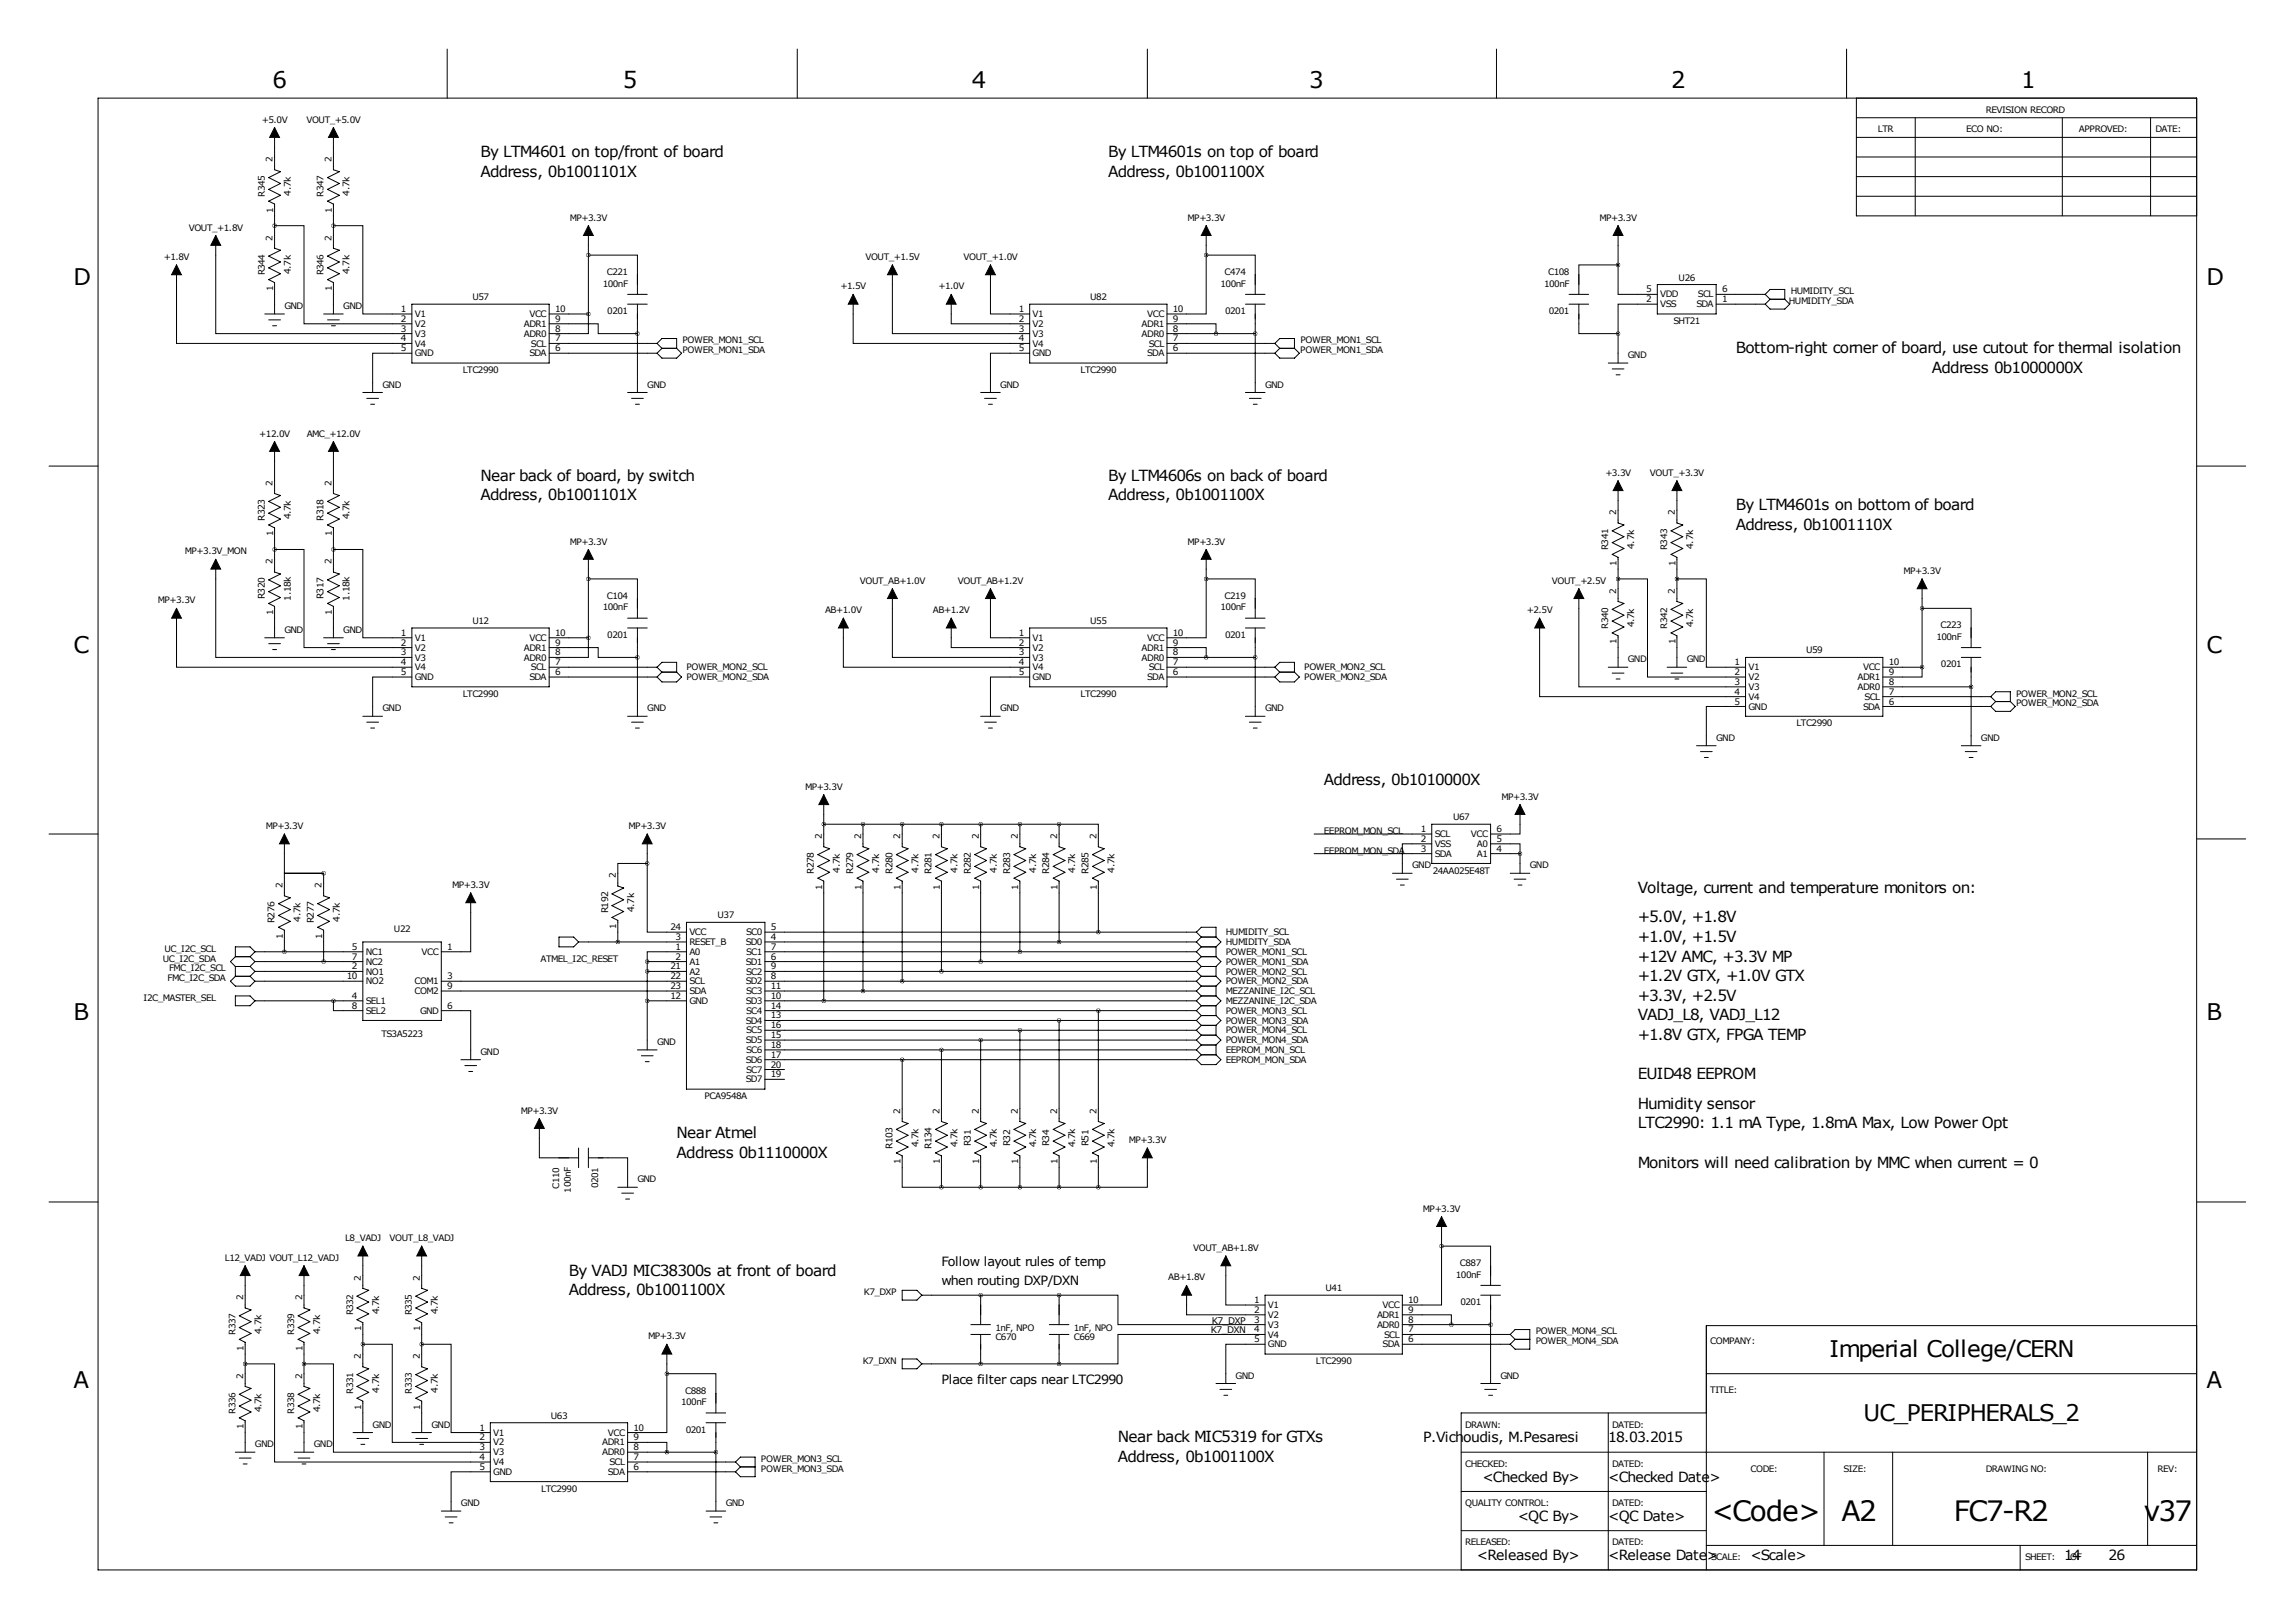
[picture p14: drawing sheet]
<svg xmlns="http://www.w3.org/2000/svg" width="594mm" height="419mm" viewBox="0 0 594 419" stroke-linecap="round" stroke-linejoin="round" font-family="sans-serif">
<defs><g id="words">
<g font-size="7.3">
<text x="443.3" y="393.7">&lt;Code&gt;</text>
<text x="477" y="393.7">A2</text>
<text x="506.1" y="393.7">FC7-R2</text>
<text x="555.3" y="393.7">v37</text>
</g>
<g font-size="5.9">
<text x="70.6" y="22.9">6</text>
<text x="161.3" y="22.9">5</text>
<text x="251.7" y="22.9">4</text>
<text x="339.1" y="22.9">3</text>
<text x="432.8" y="22.9">2</text>
<text x="523.5" y="22.9">1</text>
<text x="19" y="73.7">D</text>
<text x="571.5" y="73.7">D</text>
<text x="19" y="168.9">C</text>
<text x="571.5" y="168.9">C</text>
<text x="19" y="264.2">B</text>
<text x="571.5" y="264.2">B</text>
<text x="473.9" y="351.3">Imperial College/CERN</text>
<text x="19" y="359.4">A</text>
<text x="571.5" y="359.4">A</text>
<text x="482.7" y="367.8">UC_PERIPHERALS_2</text>
</g>
<g font-size="4">
<text x="124.5" y="40.6">By LTM4601 on top/front of board</text>
<text x="287" y="40.6">By LTM4601s on top of board</text>
<text x="124.5" y="45.7">Address, 0b1001101X</text>
<text x="287" y="45.7">Address, 0b1001100X</text>
<text x="449.6" y="91.4">Bottom-right corner of board, use cutout for thermal isolation</text>
<text x="500.4" y="96.5">Address 0b1000000X</text>
<text x="124.5" y="124.5">Near back of board, by switch</text>
<text x="287" y="124.5">By LTM4606s on back of board</text>
<text x="124.5" y="129.5">Address, 0b1001101X</text>
<text x="287" y="129.5">Address, 0b1001100X</text>
<text x="449.6" y="132.1">By LTM4601s on bottom of board</text>
<text x="449.6" y="137.2">Address, 0b1001110X</text>
<text x="342.9" y="203.2">Address, 0b1010000X</text>
<text x="424.2" y="231.1">Voltage, current and temperature monitors on:</text>
<text x="424.2" y="238.8">+5.0V, +1.8V</text>
<text x="424.2" y="243.8">+1.0V, +1.5V</text>
<text x="424.2" y="248.9">+12V AMC, +3.3V MP</text>
<text x="424.2" y="254">+1.2V GTX, +1.0V GTX</text>
<text x="424.2" y="259.1">+3.3V, +2.5V</text>
<text x="424.2" y="264.2">VADJ_L8, VADJ_L12</text>
<text x="424.2" y="269.2">+1.8V GTX, FPGA TEMP</text>
<text x="424.2" y="279.4">EUID48 EEPROM</text>
<text x="424.2" y="287">Humidity sensor</text>
<text x="424.2" y="292.1">LTC2990: 1.1 mA Type, 1.8mA Max, Low Power Opt</text>
<text x="175.3" y="294.6">Near Atmel</text>
<text x="175.3" y="299.7">Address 0b1110000X</text>
<text x="424.2" y="302.3">Monitors will need calibration by MMC when current = 0</text>
<text x="147.3" y="335.3">Address, 0b1001100X</text>
<text x="147.3" y="330.2">By VADJ MIC38300s at front of board</text>
<text x="289.6" y="373.4">Near back MIC5319 for GTXs</text>
<text x="289.6" y="378.5">Address, 0b1001100X</text>
</g>
<g font-size="3.6">
<text x="368.6" y="373.4">P.Vichoudis, M.Pesaresi</text>
<text x="416.6" y="373.4">18.03.2015</text>
<text x="384" y="383.5">&lt;Checked By&gt;</text>
<text x="416.6" y="383.5">&lt;Checked Date&gt;</text>
<text x="393.1" y="393.7">&lt;QC By&gt;</text>
<text x="416.6" y="393.7">&lt;QC Date&gt;</text>
<text x="382.5" y="403.9">&lt;Released By&gt;</text>
<text x="416.6" y="403.9">&lt;Release Date&gt;</text>
<text x="453.4" y="403.9">&lt;Scale&gt;</text>
<text x="534.7" y="403.9">14</text>
<text x="546.1" y="403.9">26</text>
</g>
<g font-size="3.3">
<text x="243.8" y="327.7">Follow layout rules of temp</text>
<text x="243.8" y="332.7">when routing DXP/DXN</text>
<text x="243.8" y="358.1">Place filter caps near LTC2990</text>
</g>
<g font-size="2.4">
<text x="75.3" y="50.6" transform="rotate(-90 75.3 50.6)">4.7k</text>
<text x="90.6" y="50.6" transform="rotate(-90 90.6 50.6)">4.7k</text>
<text x="75.3" y="71" transform="rotate(-90 75.3 71)">4.7k</text>
<text x="90.6" y="71" transform="rotate(-90 90.6 71)">4.7k</text>
<text x="68.6" y="134.9" transform="rotate(-90 68.6 134.9)">R323</text>
<text x="75.3" y="134.5" transform="rotate(-90 75.3 134.5)">4.7k</text>
<text x="83.8" y="134.9" transform="rotate(-90 83.8 134.9)">R318</text>
<text x="90.6" y="134.5" transform="rotate(-90 90.6 134.5)">4.7k</text>
<text x="423.3" y="142.1" transform="rotate(-90 423.3 142.1)">4.7k</text>
<text x="438.5" y="142.1" transform="rotate(-90 438.5 142.1)">4.7k</text>
<text x="68.6" y="155.2" transform="rotate(-90 68.6 155.2)">R320</text>
<text x="75.3" y="155.5" transform="rotate(-90 75.3 155.5)">1.18k</text>
<text x="83.8" y="155.2" transform="rotate(-90 83.8 155.2)">R317</text>
<text x="90.6" y="155.5" transform="rotate(-90 90.6 155.5)">1.18k</text>
<text x="423.3" y="162.4" transform="rotate(-90 423.3 162.4)">4.7k</text>
<text x="438.5" y="162.4" transform="rotate(-90 438.5 162.4)">4.7k</text>
<text x="210.8" y="226.3" transform="rotate(-90 210.8 226.3)">R278</text>
<text x="217.6" y="225.9" transform="rotate(-90 217.6 225.9)">4.7k</text>
<text x="221" y="226.3" transform="rotate(-90 221 226.3)">R279</text>
<text x="227.7" y="225.9" transform="rotate(-90 227.7 225.9)">4.7k</text>
<text x="231.1" y="226.3" transform="rotate(-90 231.1 226.3)">R280</text>
<text x="237.9" y="225.9" transform="rotate(-90 237.9 225.9)">4.7k</text>
<text x="241.3" y="226.3" transform="rotate(-90 241.3 226.3)">R281</text>
<text x="248" y="225.9" transform="rotate(-90 248 225.9)">4.7k</text>
<text x="251.5" y="226.3" transform="rotate(-90 251.5 226.3)">R282</text>
<text x="258.2" y="225.9" transform="rotate(-90 258.2 225.9)">4.7k</text>
<text x="261.6" y="226.3" transform="rotate(-90 261.6 226.3)">R283</text>
<text x="268.4" y="225.9" transform="rotate(-90 268.4 225.9)">4.7k</text>
<text x="271.8" y="226.3" transform="rotate(-90 271.8 226.3)">R284</text>
<text x="278.5" y="225.9" transform="rotate(-90 278.5 225.9)">4.7k</text>
<text x="281.9" y="226.3" transform="rotate(-90 281.9 226.3)">R285</text>
<text x="288.7" y="225.9" transform="rotate(-90 288.7 225.9)">4.7k</text>
<text x="71.1" y="239" transform="rotate(-90 71.1 239)">R276</text>
<text x="77.9" y="238.6" transform="rotate(-90 77.9 238.6)">4.7k</text>
<text x="81.3" y="239" transform="rotate(-90 81.3 239)">R277</text>
<text x="88" y="238.6" transform="rotate(-90 88 238.6)">4.7k</text>
<text x="157.5" y="236.5" transform="rotate(-90 157.5 236.5)">R192</text>
<text x="164.2" y="236.1" transform="rotate(-90 164.2 236.1)">4.7k</text>
<text x="231.1" y="297.4" transform="rotate(-90 231.1 297.4)">R103</text>
<text x="237.9" y="297" transform="rotate(-90 237.9 297)">4.7k</text>
<text x="241.3" y="297.4" transform="rotate(-90 241.3 297.4)">R134</text>
<text x="248" y="297" transform="rotate(-90 248 297)">4.7k</text>
<text x="251.5" y="296.7" transform="rotate(-90 251.5 296.7)">R31</text>
<text x="258.2" y="297" transform="rotate(-90 258.2 297)">4.7k</text>
<text x="261.6" y="296.7" transform="rotate(-90 261.6 296.7)">R32</text>
<text x="268.4" y="297" transform="rotate(-90 268.4 297)">4.7k</text>
<text x="271.8" y="296.7" transform="rotate(-90 271.8 296.7)">R34</text>
<text x="278.5" y="297" transform="rotate(-90 278.5 297)">4.7k</text>
<text x="281.9" y="296.7" transform="rotate(-90 281.9 296.7)">R51</text>
<text x="288.7" y="297" transform="rotate(-90 288.7 297)">4.7k</text>
<text x="98.2" y="340.2" transform="rotate(-90 98.2 340.2)">4.7k</text>
<text x="113.4" y="340.2" transform="rotate(-90 113.4 340.2)">4.7k</text>
<text x="67.7" y="345.3" transform="rotate(-90 67.7 345.3)">4.7k</text>
<text x="82.9" y="345.3" transform="rotate(-90 82.9 345.3)">4.7k</text>
<text x="313.6" y="345.2">K7_DXN</text>
<text x="313.9" y="342.6">K7_DXP</text>
<text x="67.7" y="365.6" transform="rotate(-90 67.7 365.6)">4.7k</text>
<text x="82.9" y="365.6" transform="rotate(-90 82.9 365.6)">4.7k</text>
<text x="98.2" y="360.5" transform="rotate(-90 98.2 360.5)">4.7k</text>
<text x="113.4" y="360.5" transform="rotate(-90 113.4 360.5)">4.7k</text>
</g>
<g font-size="2.3">
<text x="514.3" y="29.2">REVISION RECORD</text>
<text x="67.8" y="31.8">+5.0V</text>
<text x="79.4" y="31.8">VOUT_+5.0V</text>
<text x="486.4" y="34.3">LTR</text>
<text x="509.3" y="34.3">ECO NO:</text>
<text x="538.5" y="34.3">APPROVED:</text>
<text x="558.3" y="34.3">DATE:</text>
<text x="70.6" y="42" transform="rotate(-90 70.6 42)">2</text>
<text x="85.9" y="42" transform="rotate(-90 85.9 42)">2</text>
<text x="68.6" y="51" transform="rotate(-90 68.6 51)">R345</text>
<text x="83.8" y="51" transform="rotate(-90 83.8 51)">R347</text>
<text x="48.9" y="59.7">VOUT_+1.8V</text>
<text x="70.7" y="55" transform="rotate(-90 70.7 55)">1</text>
<text x="86" y="55" transform="rotate(-90 86 55)">1</text>
<text x="147.6" y="57.1">MP+3.3V</text>
<text x="307.6" y="57.1">MP+3.3V</text>
<text x="414.3" y="57.1">MP+3.3V</text>
<text x="70.6" y="62.3" transform="rotate(-90 70.6 62.3)">2</text>
<text x="85.9" y="62.3" transform="rotate(-90 85.9 62.3)">2</text>
<text x="42.4" y="67.3">+1.8V</text>
<text x="68.6" y="71.3" transform="rotate(-90 68.6 71.3)">R344</text>
<text x="83.8" y="71.3" transform="rotate(-90 83.8 71.3)">R346</text>
<text x="157.2" y="71.2">C221</text>
<text x="224.2" y="67.3">VOUT_+1.5V</text>
<text x="249.6" y="67.3">VOUT_+1.0V</text>
<text x="317.2" y="71.2">C474</text>
<text x="401" y="71.2">C108</text>
<text x="70.7" y="75.3" transform="rotate(-90 70.7 75.3)">1</text>
<text x="86" y="75.3" transform="rotate(-90 86 75.3)">1</text>
<text x="122.4" y="77.7">U57</text>
<text x="156.1" y="74.2">100nF</text>
<text x="217.7" y="74.9">+1.5V</text>
<text x="243.1" y="74.9">+1.0V</text>
<text x="282.4" y="77.7">U82</text>
<text x="316.1" y="74.2">100nF</text>
<text x="399.9" y="74.2">100nF</text>
<text x="426.4" y="75.7">5</text>
<text x="430" y="77">VDD</text>
<text x="434.8" y="72.6">U26</text>
<text x="439.8" y="77">SCL</text>
<text x="446" y="75.7">6</text>
<text x="463.8" y="76.2">HUMIDITY_SCL</text>
<text x="73.7" y="80">GND</text>
<text x="88.9" y="80">GND</text>
<text x="103.8" y="80.8">1</text>
<text x="103.8" y="83.3">2</text>
<text x="107.4" y="82.1">V1</text>
<text x="137.1" y="82.1">VCC</text>
<text x="143.8" y="80.8">10</text>
<text x="143.8" y="83.3">9</text>
<text x="157.3" y="81.3">0201</text>
<text x="263.9" y="80.8">1</text>
<text x="263.9" y="83.3">2</text>
<text x="267.5" y="82.1">V1</text>
<text x="297.2" y="82.1">VCC</text>
<text x="303.8" y="80.8">10</text>
<text x="303.8" y="83.3">9</text>
<text x="317.3" y="81.3">0201</text>
<text x="401.1" y="81.3">0201</text>
<text x="426.4" y="78.2">2</text>
<text x="430" y="79.5">VSS</text>
<text x="433.5" y="83.9">SHT21</text>
<text x="439.4" y="79.5">SDA</text>
<text x="446" y="78.2">1</text>
<text x="463.3" y="78.7">HUMIDITY_SDA</text>
<text x="103.8" y="85.9">3</text>
<text x="103.8" y="88.4">4</text>
<text x="107.4" y="84.6">V2</text>
<text x="107.4" y="87.2">V3</text>
<text x="107.4" y="89.7">V4</text>
<text x="135.7" y="84.6">ADR1</text>
<text x="135.7" y="87.2">ADR0</text>
<text x="137.5" y="89.7">SCL</text>
<text x="143.8" y="85.9">8</text>
<text x="143.8" y="88.4">7</text>
<text x="176.8" y="88.9">POWER_MON1_SCL</text>
<text x="263.9" y="85.9">3</text>
<text x="263.9" y="88.4">4</text>
<text x="267.5" y="84.6">V2</text>
<text x="267.5" y="87.2">V3</text>
<text x="267.5" y="89.7">V4</text>
<text x="295.7" y="84.6">ADR1</text>
<text x="295.7" y="87.2">ADR0</text>
<text x="297.5" y="89.7">SCL</text>
<text x="303.8" y="85.9">8</text>
<text x="303.8" y="88.4">7</text>
<text x="336.8" y="88.9">POWER_MON1_SCL</text>
<text x="103.8" y="90.9">5</text>
<text x="107.4" y="92.2">GND</text>
<text x="137.1" y="92.2">SDA</text>
<text x="143.8" y="90.9">6</text>
<text x="176.8" y="91.4">POWER_MON1_SDA</text>
<text x="263.9" y="90.9">5</text>
<text x="267.5" y="92.2">GND</text>
<text x="297.1" y="92.2">SDA</text>
<text x="303.8" y="90.9">6</text>
<text x="336.8" y="91.4">POWER_MON1_SDA</text>
<text x="421.6" y="92.7">GND</text>
<text x="99.1" y="100.3">GND</text>
<text x="119.8" y="96.6">LTC2990</text>
<text x="167.6" y="100.3">GND</text>
<text x="259.1" y="100.3">GND</text>
<text x="279.9" y="96.6">LTC2990</text>
<text x="327.7" y="100.3">GND</text>
<text x="67.2" y="113">+12.0V</text>
<text x="79.4" y="113">AMC_+12.0V</text>
<text x="70.6" y="125.8" transform="rotate(-90 70.6 125.8)">2</text>
<text x="85.9" y="125.8" transform="rotate(-90 85.9 125.8)">2</text>
<text x="415.8" y="123.2">+3.3V</text>
<text x="427.4" y="123.2">VOUT_+3.3V</text>
<text x="418.6" y="133.4" transform="rotate(-90 418.6 133.4)">2</text>
<text x="433.8" y="133.4" transform="rotate(-90 433.8 133.4)">2</text>
<text x="47.9" y="143.5">MP+3.3V_MON</text>
<text x="70.7" y="138.8" transform="rotate(-90 70.7 138.8)">1</text>
<text x="86" y="138.8" transform="rotate(-90 86 138.8)">1</text>
<text x="147.6" y="141">MP+3.3V</text>
<text x="307.6" y="141">MP+3.3V</text>
<text x="416.6" y="142.4" transform="rotate(-90 416.6 142.4)">R341</text>
<text x="431.8" y="142.4" transform="rotate(-90 431.8 142.4)">R343</text>
<text x="70.6" y="146.1" transform="rotate(-90 70.6 146.1)">2</text>
<text x="85.9" y="146.1" transform="rotate(-90 85.9 146.1)">2</text>
<text x="418.7" y="146.5" transform="rotate(-90 418.7 146.5)">1</text>
<text x="433.9" y="146.5" transform="rotate(-90 433.9 146.5)">1</text>
<text x="493" y="148.6">MP+3.3V</text>
<text x="157.2" y="155">C104</text>
<text x="222.7" y="151.1">VOUT_AB+1.0V</text>
<text x="248.1" y="151.1">VOUT_AB+1.2V</text>
<text x="317.2" y="155">C219</text>
<text x="402" y="151.1">VOUT_+2.5V</text>
<text x="418.6" y="153.7" transform="rotate(-90 418.6 153.7)">2</text>
<text x="433.8" y="153.7" transform="rotate(-90 433.8 153.7)">2</text>
<text x="40.9" y="156.2">MP+3.3V</text>
<text x="70.7" y="159.2" transform="rotate(-90 70.7 159.2)">1</text>
<text x="86" y="159.2" transform="rotate(-90 86 159.2)">1</text>
<text x="122.4" y="161.5">U12</text>
<text x="156.1" y="158">100nF</text>
<text x="213.7" y="158.8">AB+1.0V</text>
<text x="241.6" y="158.8">AB+1.2V</text>
<text x="282.4" y="161.5">U55</text>
<text x="316.1" y="158">100nF</text>
<text x="395.5" y="158.8">+2.5V</text>
<text x="73.7" y="163.8">GND</text>
<text x="88.9" y="163.8">GND</text>
<text x="103.8" y="164.6">1</text>
<text x="103.8" y="167.1">2</text>
<text x="107.4" y="165.9">V1</text>
<text x="137.1" y="165.9">VCC</text>
<text x="143.8" y="164.6">10</text>
<text x="143.8" y="167.1">9</text>
<text x="157.3" y="165.1">0201</text>
<text x="263.9" y="164.6">1</text>
<text x="263.9" y="167.1">2</text>
<text x="267.5" y="165.9">V1</text>
<text x="297.2" y="165.9">VCC</text>
<text x="303.8" y="164.6">10</text>
<text x="303.8" y="167.1">9</text>
<text x="317.3" y="165.1">0201</text>
<text x="416.6" y="162.7" transform="rotate(-90 416.6 162.7)">R340</text>
<text x="418.7" y="166.8" transform="rotate(-90 418.7 166.8)">1</text>
<text x="431.8" y="162.7" transform="rotate(-90 431.8 162.7)">R342</text>
<text x="433.9" y="166.8" transform="rotate(-90 433.9 166.8)">1</text>
<text x="501.5" y="165.6">100nF</text>
<text x="502.6" y="162.6">C223</text>
<text x="103.8" y="169.7">3</text>
<text x="103.8" y="172.2">4</text>
<text x="107.4" y="168.4">V2</text>
<text x="107.4" y="171">V3</text>
<text x="107.4" y="173.5">V4</text>
<text x="135.7" y="168.4">ADR1</text>
<text x="135.7" y="171">ADR0</text>
<text x="137.5" y="173.5">SCL</text>
<text x="143.8" y="169.7">8</text>
<text x="143.8" y="172.2">7</text>
<text x="177.8" y="173.5">POWER_MON2_SCL</text>
<text x="263.9" y="169.7">3</text>
<text x="263.9" y="172.2">4</text>
<text x="267.5" y="168.4">V2</text>
<text x="267.5" y="171">V3</text>
<text x="267.5" y="173.5">V4</text>
<text x="295.7" y="168.4">ADR1</text>
<text x="295.7" y="171">ADR0</text>
<text x="297.5" y="173.5">SCL</text>
<text x="303.8" y="169.7">8</text>
<text x="303.8" y="172.2">7</text>
<text x="337.8" y="173.5">POWER_MON2_SCL</text>
<text x="421.6" y="171.4">GND</text>
<text x="436.9" y="171.4">GND</text>
<text x="449.3" y="172.2">1</text>
<text x="452.9" y="173.5">V1</text>
<text x="467.8" y="169.2">U59</text>
<text x="482.6" y="173.5">VCC</text>
<text x="489.2" y="172.2">10</text>
<text x="502.7" y="172.7">0201</text>
<text x="103.8" y="174.8">5</text>
<text x="107.4" y="176.1">GND</text>
<text x="137.1" y="176.1">SDA</text>
<text x="143.8" y="174.8">6</text>
<text x="177.8" y="176.1">POWER_MON2_SDA</text>
<text x="263.9" y="174.8">5</text>
<text x="267.5" y="176.1">GND</text>
<text x="297.1" y="176.1">SDA</text>
<text x="303.8" y="174.8">6</text>
<text x="337.8" y="176.1">POWER_MON2_SDA</text>
<text x="449.3" y="174.8">2</text>
<text x="449.3" y="177.3">3</text>
<text x="449.3" y="179.8">4</text>
<text x="452.9" y="176.1">V2</text>
<text x="452.9" y="178.6">V3</text>
<text x="481.1" y="176.1">ADR1</text>
<text x="481.1" y="178.6">ADR0</text>
<text x="489.2" y="174.8">9</text>
<text x="489.2" y="177.3">8</text>
<text x="489.2" y="179.8">7</text>
<text x="99.1" y="184.1">GND</text>
<text x="119.8" y="180.4">LTC2990</text>
<text x="167.6" y="184.1">GND</text>
<text x="259.1" y="184.1">GND</text>
<text x="279.9" y="180.4">LTC2990</text>
<text x="327.7" y="184.1">GND</text>
<text x="449.3" y="182.4">5</text>
<text x="452.9" y="181.1">V4</text>
<text x="452.9" y="183.7">GND</text>
<text x="482.6" y="183.7">SDA</text>
<text x="483" y="181.1">SCL</text>
<text x="489.2" y="182.4">6</text>
<text x="522.2" y="182.9">POWER_MON2_SDA</text>
<text x="522.2" y="180.3">POWER_MON2_SCL</text>
<text x="444.5" y="191.8">GND</text>
<text x="465.3" y="188">LTC2990</text>
<text x="513.1" y="191.8">GND</text>
<text x="208.6" y="204.5">MP+3.3V</text>
<text x="388.9" y="207">MP+3.3V</text>
<text x="68.9" y="214.6">MP+3.3V</text>
<text x="162.8" y="214.6">MP+3.3V</text>
<text x="342.9" y="215.9">EEPROM_MON_SCL</text>
<text x="368" y="215.4">1</text>
<text x="376.4" y="212.3">U67</text>
<text x="387.6" y="215.4">6</text>
<text x="212.9" y="217.2" transform="rotate(-90 212.9 217.2)">2</text>
<text x="223" y="217.2" transform="rotate(-90 223 217.2)">2</text>
<text x="233.2" y="217.2" transform="rotate(-90 233.2 217.2)">2</text>
<text x="243.3" y="217.2" transform="rotate(-90 243.3 217.2)">2</text>
<text x="253.5" y="217.2" transform="rotate(-90 253.5 217.2)">2</text>
<text x="263.7" y="217.2" transform="rotate(-90 263.7 217.2)">2</text>
<text x="273.8" y="217.2" transform="rotate(-90 273.8 217.2)">2</text>
<text x="284" y="217.2" transform="rotate(-90 284 217.2)">2</text>
<text x="342.9" y="221">EEPROM_MON_SDA</text>
<text x="368" y="217.9">2</text>
<text x="368" y="220.5">3</text>
<text x="371.6" y="216.7">SCL</text>
<text x="371.6" y="219.2">VSS</text>
<text x="371.6" y="221.8">SDA</text>
<text x="381" y="216.7">VCC</text>
<text x="382.6" y="219.2">A0</text>
<text x="382.6" y="221.8">A1</text>
<text x="387.6" y="217.9">5</text>
<text x="387.6" y="220.5">4</text>
<text x="159.5" y="227.4" transform="rotate(-90 159.5 227.4)">2</text>
<text x="365.8" y="224.8">GND</text>
<text x="371.1" y="226.1">24AA025E48T</text>
<text x="396.2" y="224.8">GND</text>
<text x="73.2" y="229.9" transform="rotate(-90 73.2 229.9)">2</text>
<text x="83.3" y="229.9" transform="rotate(-90 83.3 229.9)">2</text>
<text x="117.1" y="229.9">MP+3.3V</text>
<text x="213" y="230.3" transform="rotate(-90 213 230.3)">1</text>
<text x="223.1" y="230.3" transform="rotate(-90 223.1 230.3)">1</text>
<text x="233.3" y="230.3" transform="rotate(-90 233.3 230.3)">1</text>
<text x="243.4" y="230.3" transform="rotate(-90 243.4 230.3)">1</text>
<text x="253.6" y="230.3" transform="rotate(-90 253.6 230.3)">1</text>
<text x="263.8" y="230.3" transform="rotate(-90 263.8 230.3)">1</text>
<text x="273.9" y="230.3" transform="rotate(-90 273.9 230.3)">1</text>
<text x="284.1" y="230.3" transform="rotate(-90 284.1 230.3)">1</text>
<text x="185.9" y="237.7">U37</text>
<text x="73.3" y="243" transform="rotate(-90 73.3 243)">1</text>
<text x="83.4" y="243" transform="rotate(-90 83.4 243)">1</text>
<text x="91.1" y="245.9">5</text>
<text x="102" y="241.3">U22</text>
<text x="115.8" y="245.9">1</text>
<text x="159.6" y="240.4" transform="rotate(-90 159.6 240.4)">1</text>
<text x="173.6" y="240.8">24</text>
<text x="175" y="243.3">3</text>
<text x="175" y="245.9">1</text>
<text x="178.6" y="242.1">VCC</text>
<text x="178.6" y="244.6">RESET_B</text>
<text x="193.1" y="244.6">SD0</text>
<text x="193.3" y="242.1">SC0</text>
<text x="199.6" y="240.8">5</text>
<text x="199.6" y="243.3">4</text>
<text x="199.6" y="245.9">7</text>
<text x="317.5" y="242.1">HUMIDITY_SCL</text>
<text x="317.5" y="244.6">HUMIDITY_SDA</text>
<text x="42.2" y="248.9">UC_I2C_SDA</text>
<text x="42.6" y="246.4">UC_I2C_SCL</text>
<text x="43.8" y="251.5">FMC_I2C_SCL</text>
<text x="91.1" y="248.4">7</text>
<text x="91.1" y="251">2</text>
<text x="94.7" y="247.2">NC1</text>
<text x="94.7" y="249.7">NC2</text>
<text x="109.2" y="247.2">VCC</text>
<text x="140" y="248.9">ATMEL_I2C_RESET</text>
<text x="173.6" y="251">21</text>
<text x="175" y="248.4">2</text>
<text x="178.6" y="247.2">A0</text>
<text x="178.6" y="249.7">A1</text>
<text x="193.1" y="249.7">SD1</text>
<text x="193.3" y="247.2">SC1</text>
<text x="199.6" y="248.4">6</text>
<text x="199.6" y="251">9</text>
<text x="317.5" y="247.2">POWER_MON1_SCL</text>
<text x="317.5" y="249.7">POWER_MON1_SDA</text>
<text x="43.4" y="254">FMC_I2C_SDA</text>
<text x="89.8" y="253.5">10</text>
<text x="94.7" y="252.3">NO1</text>
<text x="94.7" y="254.8">NO2</text>
<text x="107.3" y="254.8">COM1</text>
<text x="107.3" y="257.3">COM2</text>
<text x="115.8" y="253.5">3</text>
<text x="115.8" y="256">9</text>
<text x="173.6" y="253.5">22</text>
<text x="173.6" y="256">23</text>
<text x="178.6" y="252.3">A2</text>
<text x="178.6" y="254.8">SCL</text>
<text x="178.6" y="257.3">SDA</text>
<text x="193.1" y="254.8">SD2</text>
<text x="193.3" y="252.3">SC2</text>
<text x="193.3" y="257.3">SC3</text>
<text x="199.6" y="253.5">8</text>
<text x="199.6" y="256">11</text>
<text x="317.5" y="252.3">POWER_MON2_SCL</text>
<text x="317.5" y="254.8">POWER_MON2_SDA</text>
<text x="317.5" y="257.3">MEZZANINE_I2C_SCL</text>
<text x="37.2" y="259.1">I2C_MASTER_SEL</text>
<text x="91.1" y="258.6">4</text>
<text x="91.1" y="261.1">8</text>
<text x="94.7" y="259.9">SEL1</text>
<text x="94.7" y="262.4">SEL2</text>
<text x="108.8" y="262.4">GND</text>
<text x="115.8" y="261.1">6</text>
<text x="173.6" y="258.6">12</text>
<text x="178.6" y="259.9">GND</text>
<text x="193.1" y="259.9">SD3</text>
<text x="193.3" y="262.4">SC4</text>
<text x="199.6" y="258.6">10</text>
<text x="199.6" y="261.1">14</text>
<text x="199.6" y="263.7">13</text>
<text x="317.5" y="259.9">MEZZANINE_I2C_SDA</text>
<text x="317.5" y="262.4">POWER_MON3_SCL</text>
<text x="98.8" y="268.3">TS3A5223</text>
<text x="193.1" y="265">SD4</text>
<text x="193.3" y="267.5">SC5</text>
<text x="199.6" y="266.2">16</text>
<text x="199.6" y="268.7">15</text>
<text x="317.5" y="265">POWER_MON3_SDA</text>
<text x="317.5" y="267.5">POWER_MON4_SCL</text>
<text x="124.5" y="273">GND</text>
<text x="170.2" y="270.5">GND</text>
<text x="193.1" y="270">SD5</text>
<text x="193.1" y="275.1">SD6</text>
<text x="193.3" y="272.6">SC6</text>
<text x="199.6" y="271.3">18</text>
<text x="199.6" y="273.8">17</text>
<text x="317.5" y="270">POWER_MON4_SDA</text>
<text x="317.5" y="272.6">EEPROM_MON_SCL</text>
<text x="317.5" y="275.1">EEPROM_MON_SDA</text>
<text x="193.1" y="280.2">SD7</text>
<text x="193.3" y="277.7">SC7</text>
<text x="199.6" y="276.4">20</text>
<text x="199.6" y="278.9">19</text>
<text x="182.5" y="284.6">PCA9548A</text>
<text x="134.9" y="288.3">MP+3.3V</text>
<text x="233.2" y="288.3" transform="rotate(-90 233.2 288.3)">2</text>
<text x="243.3" y="288.3" transform="rotate(-90 243.3 288.3)">2</text>
<text x="253.5" y="288.3" transform="rotate(-90 253.5 288.3)">2</text>
<text x="263.7" y="288.3" transform="rotate(-90 263.7 288.3)">2</text>
<text x="273.8" y="288.3" transform="rotate(-90 273.8 288.3)">2</text>
<text x="284" y="288.3" transform="rotate(-90 284 288.3)">2</text>
<text x="292.4" y="295.9">MP+3.3V</text>
<text x="233.3" y="301.4" transform="rotate(-90 233.3 301.4)">1</text>
<text x="243.4" y="301.4" transform="rotate(-90 243.4 301.4)">1</text>
<text x="253.6" y="301.4" transform="rotate(-90 253.6 301.4)">1</text>
<text x="263.8" y="301.4" transform="rotate(-90 263.8 301.4)">1</text>
<text x="273.9" y="301.4" transform="rotate(-90 273.9 301.4)">1</text>
<text x="284.1" y="301.4" transform="rotate(-90 284.1 301.4)">1</text>
<text x="144.9" y="307.7" transform="rotate(-90 144.9 307.7)">C110</text>
<text x="147.8" y="308.7" transform="rotate(-90 147.8 308.7)">100nF</text>
<text x="154.9" y="307.5" transform="rotate(-90 154.9 307.5)">0201</text>
<text x="165.1" y="306.1">GND</text>
<text x="368.6" y="313.7">MP+3.3V</text>
<text x="89.4" y="321.3">L8_VADJ</text>
<text x="100.9" y="321.3">VOUT_L8_VADJ</text>
<text x="309.1" y="323.8">VOUT_AB+1.8V</text>
<text x="58.2" y="326.4">L12_VADJ VOUT_L12_VADJ</text>
<text x="378.1" y="327.7">C887</text>
<text x="93.5" y="331.5" transform="rotate(-90 93.5 331.5)">2</text>
<text x="108.7" y="331.5" transform="rotate(-90 108.7 331.5)">2</text>
<text x="223.7" y="335.3">K7_DXP</text>
<text x="302.6" y="331.5">AB+1.8V</text>
<text x="343.3" y="334.3">U41</text>
<text x="377.1" y="330.7">100nF</text>
<text x="63" y="336.6" transform="rotate(-90 63 336.6)">2</text>
<text x="78.2" y="336.6" transform="rotate(-90 78.2 336.6)">2</text>
<text x="91.4" y="340.5" transform="rotate(-90 91.4 340.5)">R332</text>
<text x="106.7" y="340.5" transform="rotate(-90 106.7 340.5)">R335</text>
<text x="324.8" y="337.3">1</text>
<text x="324.8" y="339.9">2</text>
<text x="328.4" y="338.6">V1</text>
<text x="328.4" y="341.2">V2</text>
<text x="356.7" y="341.2">ADR1</text>
<text x="358.1" y="338.6">VCC</text>
<text x="364.7" y="337.3">10</text>
<text x="364.7" y="339.9">9</text>
<text x="378.3" y="337.8">0201</text>
<text x="61" y="345.6" transform="rotate(-90 61 345.6)">R337</text>
<text x="76.2" y="345.6" transform="rotate(-90 76.2 345.6)">R339</text>
<text x="93.6" y="344.6" transform="rotate(-90 93.6 344.6)">1</text>
<text x="108.8" y="344.6" transform="rotate(-90 108.8 344.6)">1</text>
<text x="167.9" y="346.7">MP+3.3V</text>
<text x="257.8" y="346.8">C670</text>
<text x="257.8" y="344.4">1nF, NPO</text>
<text x="278.1" y="346.8">C669</text>
<text x="278.1" y="344.4">1nF, NPO</text>
<text x="324.8" y="342.4">3</text>
<text x="324.8" y="344.9">4</text>
<text x="324.8" y="347.5">5</text>
<text x="328.4" y="343.7">V3</text>
<text x="328.4" y="346.2">V4</text>
<text x="356.7" y="343.7">ADR0</text>
<text x="358.5" y="346.2">SCL</text>
<text x="364.7" y="342.4">8</text>
<text x="364.7" y="344.9">7</text>
<text x="364.7" y="347.5">6</text>
<text x="397.8" y="345.4">POWER_MON4_SCL</text>
<text x="397.8" y="348">POWER_MON4_SDA</text>
<text x="443" y="348">COMPANY:</text>
<text x="63.1" y="349.7" transform="rotate(-90 63.1 349.7)">1</text>
<text x="78.3" y="349.7" transform="rotate(-90 78.3 349.7)">1</text>
<text x="93.5" y="351.8" transform="rotate(-90 93.5 351.8)">2</text>
<text x="108.7" y="351.8" transform="rotate(-90 108.7 351.8)">2</text>
<text x="223.5" y="353.1">K7_DXN</text>
<text x="328.4" y="348.8">GND</text>
<text x="340.8" y="353.1">LTC2990</text>
<text x="358.1" y="348.8">SDA</text>
<text x="63" y="356.9" transform="rotate(-90 63 356.9)">2</text>
<text x="78.2" y="356.9" transform="rotate(-90 78.2 356.9)">2</text>
<text x="320" y="356.9">GND</text>
<text x="388.6" y="356.9">GND</text>
<text x="61" y="365.9" transform="rotate(-90 61 365.9)">R336</text>
<text x="76.2" y="365.9" transform="rotate(-90 76.2 365.9)">R338</text>
<text x="91.4" y="360.8" transform="rotate(-90 91.4 360.8)">R331</text>
<text x="93.6" y="364.9" transform="rotate(-90 93.6 364.9)">1</text>
<text x="106.7" y="360.8" transform="rotate(-90 106.7 360.8)">R333</text>
<text x="108.8" y="364.9" transform="rotate(-90 108.8 364.9)">1</text>
<text x="176.4" y="363.7">100nF</text>
<text x="177.5" y="360.8">C888</text>
<text x="443" y="360.7">TITLE:</text>
<text x="63.1" y="370" transform="rotate(-90 63.1 370)">1</text>
<text x="78.3" y="370" transform="rotate(-90 78.3 370)">1</text>
<text x="96.5" y="369.6">GND</text>
<text x="111.8" y="369.6">GND</text>
<text x="124.2" y="370.3">1</text>
<text x="127.8" y="371.6">V1</text>
<text x="142.7" y="367.3">U63</text>
<text x="157.5" y="371.6">VCC</text>
<text x="164.1" y="370.3">10</text>
<text x="177.6" y="370.8">0201</text>
<text x="379.5" y="369.6">DRAWN:</text>
<text x="417.6" y="369.6">DATED:</text>
<text x="66" y="374.6">GND</text>
<text x="81.3" y="374.6">GND</text>
<text x="124.2" y="372.9">2</text>
<text x="124.2" y="375.4">3</text>
<text x="124.2" y="378">4</text>
<text x="127.8" y="374.2">V2</text>
<text x="127.8" y="376.7">V3</text>
<text x="156" y="374.2">ADR1</text>
<text x="156" y="376.7">ADR0</text>
<text x="164.1" y="372.9">9</text>
<text x="164.1" y="375.4">8</text>
<text x="164.1" y="378">7</text>
<text x="124.2" y="380.5">5</text>
<text x="127.8" y="379.3">V4</text>
<text x="127.8" y="381.8">GND</text>
<text x="157.4" y="381.8">SDA</text>
<text x="157.8" y="379.3">SCL</text>
<text x="164.1" y="380.5">6</text>
<text x="197.1" y="378.5">POWER_MON3_SCL</text>
<text x="197.1" y="381">POWER_MON3_SDA</text>
<text x="379.5" y="379.7">CHECKED:</text>
<text x="417.6" y="379.7">DATED:</text>
<text x="453.4" y="381">CODE:</text>
<text x="477.5" y="381">SIZE:</text>
<text x="514.3" y="381">DRAWING NO:</text>
<text x="558.8" y="381">REV:</text>
<text x="119.4" y="389.9">GND</text>
<text x="140.2" y="386.2">LTC2990</text>
<text x="188" y="389.9">GND</text>
<text x="379.5" y="389.9">QUALITY CONTROL:</text>
<text x="417.6" y="389.9">DATED:</text>
<text x="379.5" y="400">RELEASED:</text>
<text x="417.6" y="400">DATED:</text>
<text x="443.2" y="403.9">SCALE:</text>
<text x="524.5" y="403.9">SHEET:</text>
<text x="536.2" y="403.9">OF</text>
</g>
</g></defs>
<g fill="none" stroke="#000" stroke-width=".26">
<path d="M115.8 12.7v12.7M206.5 12.7v12.7M297.2 12.7v12.7M387.6 12.7v12.7M478.3 12.7v12.7M25.4 25.4h543.6v381h-543.6zM71.1 33v10.9l1.5 .5-3 1.6 3 1.5-3 1.5 3 1.5-3 1.6 1.5 .7v11.5l1.5 .5-3 1.5 3 1.5-3 1.5 3 1.6-3 1.5 1.5 .8v8.1M86.4 33v10.9l1.5 .5-3.1 1.6 3.1 1.5-3.1 1.5 3.1 1.5-3.1 1.6 1.6 .7v11.5l1.5 .5-3.1 1.5 3.1 1.5-3.1 1.5 3.1 1.6-3.1 1.5 1.6 .8v8.1M480.8 25.4v30.5h88.2M480.8 30.5h88.2M480.8 35.6h88.2M496.1 30.5v25.4"/>
<path d="M534.2 30.5v25.4M557 30.5v25.4M71.1 58.4h7.6v25.4h28M86.4 58.4h7.6v22.9h12.7M152.4 58.4v22.9M312.4 58.4v7.6M419.1 58.4v10.2M480.8 40.6h88.2M480.8 45.7h88.2M480.8 50.8h88.2M45.7 68.6v20.3h61M55.9 61v25.4h50.8"/>
<path d="M106.7 78.7h35.5v15.3h-35.5zM152.4 66h12.7v10.2M162.6 78.7h5M162.6 76.2h5M165.1 78.7v22.9M221 76.2v12.7h45.7M231.1 68.6v17.8h35.6M246.4 76.2v7.6h20.3M256.5 68.6v12.7h10.2M266.7 78.7h35.6v15.3h-35.6zM312.4 66v15.3h-10.1M312.4 66h12.7v10.2"/>
<path d="M322.6 78.7h5.1M322.6 76.2h5.1M325.1 78.7v22.9M406.4 78.7h5.1M406.4 76.2h5.1M408.9 78.7v7.7h10.2M419.1 68.6v7.6h10.2M419.1 68.6h-10.2v7.6M429.3 78.7h-10.2v7.7M429.3 73.7h15.2v7.6h-15.2zM444.5 78.7h12.7M444.5 76.2h12.7"/>
<path d="M457.2 76.2l1.3 1.3M457.2 76.2l1.3-1.3h3.8v2.6M458.5 77.5h3.8M458.5 77.5l-1.3 1.2M462.3 77.5l1.2 1.2-1.2 1.3h-3.8l-1.3-1.3M68.6 81.3h5.1M69.6 82.8h3M70.6 84.3h1M83.8 81.3h5.1M84.8 82.8h3.1M85.9 84.3h1M106.7 91.4h-10.2v10.2"/>
<path d="M142.2 83.8h12.7v2.6h10.2M142.2 81.3h10.2M142.2 88.9h28M142.2 91.4h28M152.4 81.3v5.1h-10.2M170.2 88.9l1.2 1.3M170.2 88.9l1.2-1.3h3.9v2.6M171.4 90.2h3.9M171.4 90.2l-1.2 1.2M175.3 90.2l1.2 1.2-1.2 1.3h-3.9l-1.2-1.3M266.7 91.4h-10.2v10.2M302.3 83.8h12.7v2.6"/>
<path d="M302.3 86.4h22.8M302.3 88.9h27.9M302.3 91.4h27.9M330.2 88.9l1.3-1.3h3.8v2.6M330.2 88.9l1.3 1.3M331.5 90.2h3.8M331.5 90.2l-1.3 1.2M335.3 90.2l1.2 1.2-1.2 1.3h-3.8l-1.3-1.3M416.6 94h5M417.6 95.5h3M418.6 97h1M419.1 86.4v7.6"/>
<path d="M71.1 114.3v13.5l1.5 .5-3 1.5 3 1.5-3 1.5 3 1.6-3 1.5 1.5 .8v11.4l1.5 .5-3 1.5 3 1.5-3 1.6 3 1.5-3 1.5 1.5 .8v8.1M86.4 114.3v13.5l1.5 .5-3.1 1.5 3.1 1.5-3.1 1.5 3.1 1.6-3.1 1.5 1.6 .8v11.4l1.5 .5-3.1 1.5 3.1 1.5-3.1 1.6 3.1 1.5-3.1 1.5 1.6 .8v8.1M94 101.6h5.1M95 103.1h3M96 104.6h1M162.6 101.6h5M163.6 103.1h3M164.6 104.6h1M254 101.6h5.1M255 103.1h3.1M256 104.6h1M322.6 101.6h5.1"/>
<path d="M323.6 103.1h3M324.6 104.6h1M12.7 120.6h12.7M419.1 124.5v10.9l1.5 .5-3 1.5 3 1.5-3 1.6 3 1.5-3 1.5 1.5 .8v11.4l1.5 .5-3 1.5 3 1.6-3 1.5 3 1.5-3 1.5 1.5 .8v8.1M434.3 124.5v10.9l1.6 .5-3.1 1.5 3.1 1.5-3.1 1.6 3.1 1.5-3.1 1.5 1.5 .8v11.4l1.6 .5-3.1 1.5 3.1 1.6-3.1 1.5 3.1 1.5-3.1 1.5 1.5 .8v8.1M569 120.6h12.7M45.7 157.5v15.2h61M55.9 144.8v25.4h50.8M71.1 142.2h7.6v25.4h28M86.4 142.2h7.6v22.9h12.7M152.4 149.9h12.7v10.1M152.4 142.2v22.9"/>
<path d="M231.1 152.4v17.8h35.6M256.5 152.4v12.7h10.2M312.4 149.9v15.2h-10.1M312.4 149.9h12.7v10.1M312.4 142.2v7.7M408.9 152.4v25.4h43.2M419.1 149.9h7.6v25.4h25.4M434.3 149.9h7.7v22.8h10.1M497.8 157.5h12.7v10.1M497.8 149.9v22.8M68.6 165.1h5.1M69.6 166.6h3"/>
<path d="M70.6 168.1h1M83.8 165.1h5.1M84.8 166.6h3.1M85.9 168.1h1M106.7 175.3h-10.2v10.1M106.7 162.6h35.5v15.2h-35.5zM142.2 167.6h12.7v2.6h10.2M142.2 165.1h10.2M142.2 172.7h28M142.2 175.3h28M152.4 165.1v5.1h-10.2M162.6 162.6h5"/>
<path d="M162.6 160h5M165.1 162.6v22.8M170.2 172.7l1.2-1.3h3.9v2.6M170.2 172.7l1.2 1.3M171.4 174h3.9M171.4 174l-1.2 1.3M175.3 174l1.2 1.3-1.2 1.2h-3.9l-1.2-1.2M218.4 160v12.7h48.3M246.4 160v7.6h20.3M266.7 175.3h-10.2v10.1M266.7 162.6h35.6v15.2h-35.6zM302.3 167.6h10.1v2.6"/>
<path d="M302.3 170.2h22.8M302.3 172.7h27.9M302.3 175.3h27.9M322.6 162.6h5.1M322.6 160h5.1M325.1 162.6v22.8M330.2 172.7l1.3-1.3h3.8v2.6M330.2 172.7l1.3 1.3M331.5 174h3.8M331.5 174l-1.3 1.3M335.3 174l1.2 1.3-1.2 1.2h-3.8l-1.3-1.2M398.8 160v20.3h53.3"/>
<path d="M416.6 172.7h5M417.6 174.2h3M418.6 175.8h1M431.8 172.7h5.1M432.8 174.2h3.1M433.8 175.8h1M452.1 170.2h35.6v15.2h-35.6zM487.7 177.8h22.8M487.7 172.7h10.1M497.8 172.7v2.6h-10.1M508 167.6h5.1M508 170.2h5.1"/>
<path d="M510.5 170.2v22.8M94 185.4h5.1M95 186.9h3M96 188.5h1M162.6 185.4h5M163.6 186.9h3M164.6 188.5h1M254 185.4h5.1M255 186.9h3.1M256 188.5h1M322.6 185.4h5.1M323.6 186.9h3"/>
<path d="M324.6 188.5h1M439.4 193h5.1M440.4 194.6h3.1M441.5 196.1h1M452.1 182.9h-10.1v10.1M487.7 180.3h27.9M487.7 182.9h27.9M508 193h5.1M509 194.6h3.1M510 196.1h1M515.6 180.3l1.3 1.3M515.6 180.3l1.3-1.2h3.8v2.5"/>
<path d="M516.9 181.6h3.8M516.9 181.6l-1.3 1.3M520.7 181.6l1.3 1.3-1.3 1.2h-3.8l-1.3-1.2M12.7 215.9h12.7M73.7 215.9v10.2h10.1M167.6 215.9v7.6M213.4 205.7v13.5l1.5 .5-3.1 1.5 3.1 1.6-3.1 1.5 3.1 1.5-3.1 1.5 1.6 .8v31M213.4 213.4h60.9M223.5 213.4v5.8l1.5 .5-3 1.5 3 1.6-3 1.5 3 1.5-3 1.5 1.5 .8v28.4M233.7 213.4v5.8l1.5 .5-3 1.5 3 1.6-3 1.5 3 1.5-3 1.5 1.5 .8v25.9M243.8 213.4v5.8l1.6 .5-3.1 1.5 3.1 1.6-3.1 1.5 3.1 1.5-3.1 1.5 1.5 .8v23.4M254 213.4v5.8l1.5 .5-3 1.5 3 1.6-3 1.5 3 1.5-3 1.5 1.5 .8v20.8"/>
<path d="M264.2 213.4v5.8l1.5 .5-3.1 1.5 3.1 1.6-3.1 1.5 3.1 1.5-3.1 1.5 1.6 .8v18.3M274.3 213.4h10.2v5.8l1.5 .5-3 1.5 3 1.6-3 1.5 3 1.5-3 1.5 1.5 .8v13.2M274.3 213.4v5.8l1.5 .5-3 1.5 3 1.6-3 1.5 3 1.5-3 1.5 1.5 .8v15.7M340.4 215.9h30.4M370.8 218.4h-7.6v7.7M370.8 213.4h15.3v10.1h-15.3zM386.1 218.4h7.6v2.6M393.7 208.3v7.6h-7.6M569 217.2h12.7M83.8 226.1h-10.1v5.8l1.5 .5-3.1 1.5 3.1 1.6-3.1 1.5 3.1 1.5-3.1 1.5 1.6 .8v5.6M83.8 226.1v5.8l1.5 .5-3 1.5 3 1.6-3 1.5 3 1.5-3 1.5 1.5 .8v8.1M121.9 231.1v15.3h-7.6"/>
<path d="M167.6 223.5h-7.6v5.9l1.5 .5-3 1.5 3 1.5-3 1.5 3 1.6-3 1.5 1.5 .8v5.5M167.6 223.5v17.8h10.2M177.8 238.8h20.3v43.1h-20.3zM340.4 221h30.4M360.7 226.1h5.1M361.7 227.6h3M362.7 229.1h1M386.1 221h7.6M391.2 226.1h5M392.2 227.6h3M393.2 229.1h1M393.7 221v5.1"/>
<path d="M61 247.6h3.8M61 250.2v2.5M61 257.8h3.8l1.2 1.3-1.2 1.3h-3.8zM61 250.2h3.8M61 252.7h3.8M61 252.7l-1.3 1.3 1.3 1.3h3.8l1.2-1.3M61 247.6l-1.3 1.3 1.3 1.3M64.8 247.6l1.2 1.3M64.8 250.2l1.2 1.3M64.8 252.7l1.2 1.3M66 246.4h28M66 248.9h28"/>
<path d="M66 251.5h28M66 254h28M66 259.1h28M66 246.4l-1.2-1.3h-3.8v2.5M66 246.4l-1.2 1.2M66 248.9l-1.2 1.3M66 251.5l-1.2 1.2M86.4 259.1v2.5h7.6M94 243.8h20.3v20.4h-20.3zM114.3 254h63.5M114.3 256.5h63.5M144.8 242.6h3.8l1.3 1.2-1.3 1.3h-3.8z"/>
<path d="M149.9 243.8h27.9M167.6 248.9h10.2M167.6 251.5h10.2M167.6 259.1h10.2M167.6 248.9v22.9M177.8 246.4h-10.2v2.5M198.1 241.3h111.8M198.1 243.8h111.8M198.1 246.4h111.8M198.1 248.9h111.8M198.1 251.5h111.8M198.1 254h111.8"/>
<path d="M198.1 256.5h111.8M198.1 259.1h111.8M309.9 241.3l1.2 1.3M309.9 241.3l1.2-1.3h3.9v2.6M309.9 243.8l1.2 1.3M309.9 246.4l1.2 1.2M309.9 248.9l1.2 1.3M309.9 251.5l1.2 1.2M309.9 254l1.2 1.3M309.9 256.5l1.2 1.3M309.9 259.1l1.2 1.3M311.1 245.1h3.9"/>
<path d="M311.1 242.6h3.9M311.1 242.6l-1.2 1.2M311.1 247.6h3.9M311.1 245.1l-1.2 1.3M311.1 247.6l-1.2 1.3M311.1 250.2h3.9M311.1 252.7h3.9M311.1 250.2l-1.2 1.3M311.1 252.7l-1.2 1.3M311.1 255.3h3.9M311.1 257.8h3.9M311.1 255.3l-1.2 1.2"/>
<path d="M311.1 257.8l-1.2 1.3M315 245.1v2.5M315 250.2v2.5M315 255.3v2.5M315 242.6l1.2 1.2-1.2 1.3M315 247.6l1.2 1.3-1.2 1.3M315 252.7l1.2 1.3-1.2 1.3M315 257.8l1.2 1.3-1.2 1.3M114.3 261.6h7.6v12.7M119.4 274.3h5.1M120.4 275.8h3M121.4 277.4h1"/>
<path d="M165.1 271.8h5.1M166.1 273.3h3.1M167.1 274.8h1M198.1 261.6h111.8M198.1 264.2h111.8M198.1 266.7h111.8M198.1 269.2h111.8M198.1 271.8h111.8M198.1 274.3h111.8M198.1 276.9h5.1M198.1 279.4h5.1M233.7 274.3v16l1.5 .5-3 1.6 3 1.5-3 1.5 3 1.5-3 1.5 1.5 .8v8.1h10.1"/>
<path d="M243.8 271.8v18.5l1.6 .5-3.1 1.6 3.1 1.5-3.1 1.5 3.1 1.5-3.1 1.5 1.5 .8v8.1M254 269.2v21.1l1.5 .5-3 1.6 3 1.5-3 1.5 3 1.5-3 1.5 1.5 .8v8.1M264.2 266.7v23.6l1.5 .5-3.1 1.6 3.1 1.5-3.1 1.5 3.1 1.5-3.1 1.5 1.6 .8v8.1M274.3 264.2v26.1l1.5 .5-3 1.6 3 1.5-3 1.5 3 1.5-3 1.5 1.5 .8v8.1M284.5 261.6v28.7l1.5 .5-3 1.6 3 1.5-3 1.5 3 1.5-3 1.5 1.5 .8v8.1M309.9 261.6l1.2 1.3M309.9 264.2l1.2 1.2M309.9 266.7l1.2 1.3M309.9 269.2l1.2 1.3M309.9 271.8l1.2 1.2M311.1 260.4h3.9M311.1 262.9h3.9"/>
<path d="M311.1 260.4l-1.2 1.2M311.1 262.9l-1.2 1.3M311.1 265.4h3.9M311.1 268h3.9M311.1 265.4l-1.2 1.3M311.1 268l-1.2 1.2M311.1 270.5h3.9M311.1 273h3.9M311.1 270.5l-1.2 1.3M311.1 273l-1.2 1.3M315 260.4v2.5M315 265.4v2.6"/>
<path d="M315 270.5v2.5M315 262.9l1.2 1.3-1.2 1.2M315 268l1.2 1.2-1.2 1.3M315 273l1.2 1.3-1.2 1.3h-3.9l-1.2-1.3M139.7 289.6v10.1h10.2M149.9 297.2v5.1M152.4 299.7h10.2v7.6M152.4 297.2v5.1M297.2 297.2v10.1h-12.7M12.7 311.1h12.7M160 307.3h5.1M161 308.9h3.1"/>
<path d="M162.1 310.4h1M243.8 307.3h40.7M373.4 315v7.6M569 311.1h12.7M63.5 327.7v10.9l1.5 .5-3 1.5 3 1.5-3 1.6 3 1.5-3 1.5 1.5 .8v11.4l1.5 .5-3 1.5 3 1.6-3 1.5 3 1.5-3 1.5 1.5 .8v8.1M78.7 327.7v10.9l1.6 .5-3.1 1.5 3.1 1.5-3.1 1.6 3.1 1.5-3.1 1.5 1.5 .8v11.4l1.6 .5-3.1 1.5 3.1 1.6-3.1 1.5 3.1 1.5-3.1 1.5 1.5 .8v8.1M94 322.6v10.9l1.5 .5-3 1.5 3 1.6-3 1.5 3 1.5-3 1.5 1.5 .8v11.4l1.5 .5-3 1.6 3 1.5-3 1.5 3 1.5-3 1.5 1.5 .8v8.1M109.2 322.6v10.9l1.5 .5-3 1.5 3 1.6-3 1.5 3 1.5-3 1.5 1.5 .8v11.4l1.5 .5-3 1.6 3 1.5-3 1.5 3 1.5-3 1.5 1.5 .8v8.1M233.7 334h3.8l1.3 1.3-1.3 1.2h-3.8zM238.8 335.3h35.5M254 335.3v7.6M274.3 335.3h15.3v7.6h38.1"/>
<path d="M274.3 335.3v7.6M307.3 332.7v7.7h20.4M317.5 325.1v12.7h10.2M327.7 335.3h35.5v15.2h-35.5zM373.4 322.6v15.2h-10.2M373.4 322.6h12.7v10.1M383.5 335.3h5.1M383.5 332.7h5.1M386.1 335.3v22.8M63.5 353.1h7.6v25.4h55.9M78.7 353.1h7.7v22.8h40.6M94 348h7.6v25.4h25.4"/>
<path d="M109.2 348h7.6v22.8h10.2M172.7 355.6v15.2h-10.1M172.7 355.6h12.7v10.2M172.7 348v7.6M233.7 351.8h3.8l1.3 1.3-1.3 1.2h-3.8zM238.8 353.1h35.5M251.5 342.9h5M251.5 345.4h5M254 345.4v7.7M271.8 342.9h5.1M271.8 345.4h5.1M274.3 345.4v7.7"/>
<path d="M315 358.1h5M316 359.7h3M327.7 348h-10.2v10.1M327.7 345.4h-38.1v7.7h-15.3M363.2 340.4h12.7v2.5M363.2 342.9h22.9M363.2 345.4h28M363.2 348h28M383.5 358.1h5.1M384.6 359.7h3M391.2 345.4l1.2 1.3M391.2 345.4l1.2-1.2h3.8v5h-3.8l-1.2-1.2"/>
<path d="M392.4 346.7h3.8M392.4 346.7l-1.2 1.3M442 355.6h127M569 343.2h-127v63.2M61 375.9h5M62 377.4h3M63 379h1M76.2 375.9h5.1M77.2 377.4h3.1M78.2 379h1M91.4 370.8h5.1M92.5 372.4h3"/>
<path d="M93.5 373.9h1M106.7 370.8h5.1M107.7 372.4h3M108.7 373.9h1M127 368.3h35.6v15.2h-35.6zM162.6 373.4h10.1v2.5M162.6 375.9h22.8M162.6 378.5h27.9M182.9 365.8h5.1M182.9 368.3h5.1M185.4 368.3v22.9M190.5 378.5l1.3-1.3h3.8v5.1h-3.8l-1.3-1.3"/>
<path d="M190.5 378.5l1.3 1.2M191.8 379.7h3.8M191.8 379.7l-1.3 1.3M317 361.2h1M378.5 375.9h190.5M385.6 361.2h1M416.6 365.8v40.6M442 365.8h-63.5v40.6M472.4 375.9v24.1M490.2 375.9v24.1M556.3 375.9v24.1M114.3 391.2h5.1"/>
<path d="M115.3 392.7h3.1M116.3 394.2h1M127 381h-10.2v10.2M162.6 381h27.9M182.9 391.2h5.1M183.9 392.7h3M184.9 394.2h1M378.5 386.1h63.5M378.5 396.2h63.5M442 400h127M523.2 400v6.4"/>
</g>
<g fill="#000" stroke="#000" stroke-width=".26">
<path d="M71.1 33l1.3 2.6h-2.6zM86.4 33l1.2 2.6h-2.5zM152.4 58.4l1.3 2.6h-2.6zM312.4 58.4l1.3 2.6h-2.6zM419.1 58.4l1.3 2.6h-2.6zM45.7 68.6l1.3 2.5h-2.6zM55.9 61l1.2 2.5h-2.5zM221 76.2l1.2 2.5h-2.5zM231.1 68.6l1.3 2.5h-2.5zM246.4 76.2l1.2 2.5h-2.5zM256.5 68.6l1.3 2.5h-2.5zM71.1 114.3l1.3 2.5h-2.6z"/>
<path d="M86.4 114.3l1.2 2.5h-2.5zM419.1 124.5l1.3 2.5h-2.6zM434.3 124.5l1.3 2.5h-2.5zM45.7 157.5l1.3 2.5h-2.6zM55.9 144.8l1.2 2.5h-2.5zM152.4 142.2l1.3 2.6h-2.6zM231.1 152.4l1.3 2.5h-2.5zM256.5 152.4l1.3 2.5h-2.5zM312.4 142.2l1.3 2.6h-2.6zM408.9 152.4l1.3 2.5h-2.5zM497.8 149.9l1.3 2.5h-2.5zM218.4 160l1.3 2.6h-2.5z"/>
<path d="M246.4 160l1.2 2.6h-2.5zM398.8 160l1.2 2.6h-2.5zM73.7 215.9l1.2 2.5h-2.5zM167.6 215.9l1.3 2.5h-2.5zM213.4 205.7l1.2 2.6h-2.5zM393.7 208.3l1.3 2.5h-2.6zM121.9 231.1l1.3 2.6h-2.6zM139.7 289.6l1.3 2.5h-2.6zM297.2 297.2l1.2 2.5h-2.5zM373.4 315l1.2 2.5h-2.5zM63.5 327.7l1.3 2.5h-2.6zM78.7 327.7l1.3 2.5h-2.5z"/>
<path d="M94 322.6l1.2 2.5h-2.5zM109.2 322.6l1.3 2.5h-2.6zM307.3 332.7l1.3 2.6h-2.5zM317.5 325.1l1.3 2.6h-2.6zM172.7 348l1.3 2.5h-2.6z"/>
</g>
<path d="M312.4 149.9a.05 .05 0 0 0 .1 0 .05 .05 0 0 0-.1 0zM312.4 170.2a.05 .05 0 0 0 .1 0 .05 .05 0 0 0-.1 0zM325.1 170.2a.05 .05 0 0 0 .1 0 .05 .05 0 0 0-.1 0zM73.6 246.4a.05 .05 0 0 0 .1 0 .05 .05 0 0 0-.1 0zM83.8 248.9a.05 .05 0 0 0 .1 0 .05 .05 0 0 0-.1 0zM274.3 243.8a.05 .05 0 0 0 .1 0 .05 .05 0 0 0-.1 0zM243.8 251.5a.05 .05 0 0 0 .1 0 .05 .05 0 0 0-.1 0zM233.6 254a.05 .05 0 0 0 .1 0 .05 .05 0 0 0-.1 0zM223.5 256.5a.05 .05 0 0 0 .1 0 .05 .05 0 0 0-.1 0zM213.3 259.1a.05 .05 0 0 0 .1 0 .05 .05 0 0 0-.1 0zM264.1 246.4a.05 .05 0 0 0 .1 0 .05 .05 0 0 0-.1 0zM284.4 241.3a.05 .05 0 0 0 .1 0 .05 .05 0 0 0-.1 0zM274.3 213.4a.05 .05 0 0 0 .1 0 .05 .05 0 0 0-.1 0zM264.1 213.4a.05 .05 0 0 0 .1 0 .05 .05 0 0 0-.1 0zM243.8 213.4a.05 .05 0 0 0 .1 0 .05 .05 0 0 0-.1 0zM233.6 213.4a.05 .05 0 0 0 .1 0 .05 .05 0 0 0-.1 0zM223.5 213.4a.05 .05 0 0 0 .1 0 .05 .05 0 0 0-.1 0zM167.6 259.1a.05 .05 0 0 0 .1 0 .05 .05 0 0 0-.1 0zM167.6 251.5a.05 .05 0 0 0 .1 0 .05 .05 0 0 0-.1 0zM167.6 248.9a.05 .05 0 0 0 .1 0 .05 .05 0 0 0-.1 0zM497.8 157.5a.05 .05 0 0 0 .1 0 .05 .05 0 0 0-.1 0zM510.5 177.8a.05 .05 0 0 0 .1 0 .05 .05 0 0 0-.1 0zM497.8 172.7a.05 .05 0 0 0 .1 0 .05 .05 0 0 0-.1 0zM172.7 355.6a.05 .05 0 0 0 .1 0 .05 .05 0 0 0-.1 0zM172.7 375.9a.05 .05 0 0 0 .1 0 .05 .05 0 0 0-.1 0zM185.4 375.9a.05 .05 0 0 0 .1 0 .05 .05 0 0 0-.1 0zM243.8 307.3a.05 .05 0 0 0 .1 0 .05 .05 0 0 0-.1 0zM264.1 266.7a.05 .05 0 0 0 .1 0 .05 .05 0 0 0-.1 0zM274.3 307.3a.05 .05 0 0 0 .1 0 .05 .05 0 0 0-.1 0zM264.1 307.3a.05 .05 0 0 0 .1 0 .05 .05 0 0 0-.1 0zM274.3 264.2a.05 .05 0 0 0 .1 0 .05 .05 0 0 0-.1 0zM284.4 261.6a.05 .05 0 0 0 .1 0 .05 .05 0 0 0-.1 0zM213.3 213.4a.05 .05 0 0 0 .1 0 .05 .05 0 0 0-.1 0zM71.1 142.2a.05 .05 0 0 0 .1 0 .05 .05 0 0 0-.1 0zM86.3 142.2a.05 .05 0 0 0 .1 0 .05 .05 0 0 0-.1 0zM312.4 66a.05 .05 0 0 0 .1 0 .05 .05 0 0 0-.1 0zM325.1 86.4a.05 .05 0 0 0 .1 0 .05 .05 0 0 0-.1 0zM314.9 86.4a.05 .05 0 0 0 .1 0 .05 .05 0 0 0-.1 0zM93.9 348a.05 .05 0 0 0 .1 0 .05 .05 0 0 0-.1 0zM109.2 348a.05 .05 0 0 0 .1 0 .05 .05 0 0 0-.1 0zM78.7 353.1a.05 .05 0 0 0 .1 0 .05 .05 0 0 0-.1 0zM71.1 58.4a.05 .05 0 0 0 .1 0 .05 .05 0 0 0-.1 0zM86.3 58.4a.05 .05 0 0 0 .1 0 .05 .05 0 0 0-.1 0zM434.3 149.9a.05 .05 0 0 0 .1 0 .05 .05 0 0 0-.1 0zM284.4 307.3a.05 .05 0 0 0 .1 0 .05 .05 0 0 0-.1 0zM83.8 226.1a.05 .05 0 0 0 .1 0 .05 .05 0 0 0-.1 0zM86.3 259.1a.05 .05 0 0 0 .1 0 .05 .05 0 0 0-.1 0zM160 243.8a.05 .05 0 0 0 .1 0 .05 .05 0 0 0-.1 0zM167.6 223.5a.05 .05 0 0 0 .1 0 .05 .05 0 0 0-.1 0zM373.3 322.6a.05 .05 0 0 0 .1 0 .05 .05 0 0 0-.1 0zM386 342.9a.05 .05 0 0 0 .1 0 .05 .05 0 0 0-.1 0zM375.9 342.9a.05 .05 0 0 0 .1 0 .05 .05 0 0 0-.1 0zM274.3 335.3a.05 .05 0 0 0 .1 0 .05 .05 0 0 0-.1 0zM274.3 353.1a.05 .05 0 0 0 .1 0 .05 .05 0 0 0-.1 0zM233.6 274.3a.05 .05 0 0 0 .1 0 .05 .05 0 0 0-.1 0zM243.8 271.8a.05 .05 0 0 0 .1 0 .05 .05 0 0 0-.1 0z" fill="#000" stroke="#000" stroke-width="1"/>
<use href="#words"/>
</svg>
